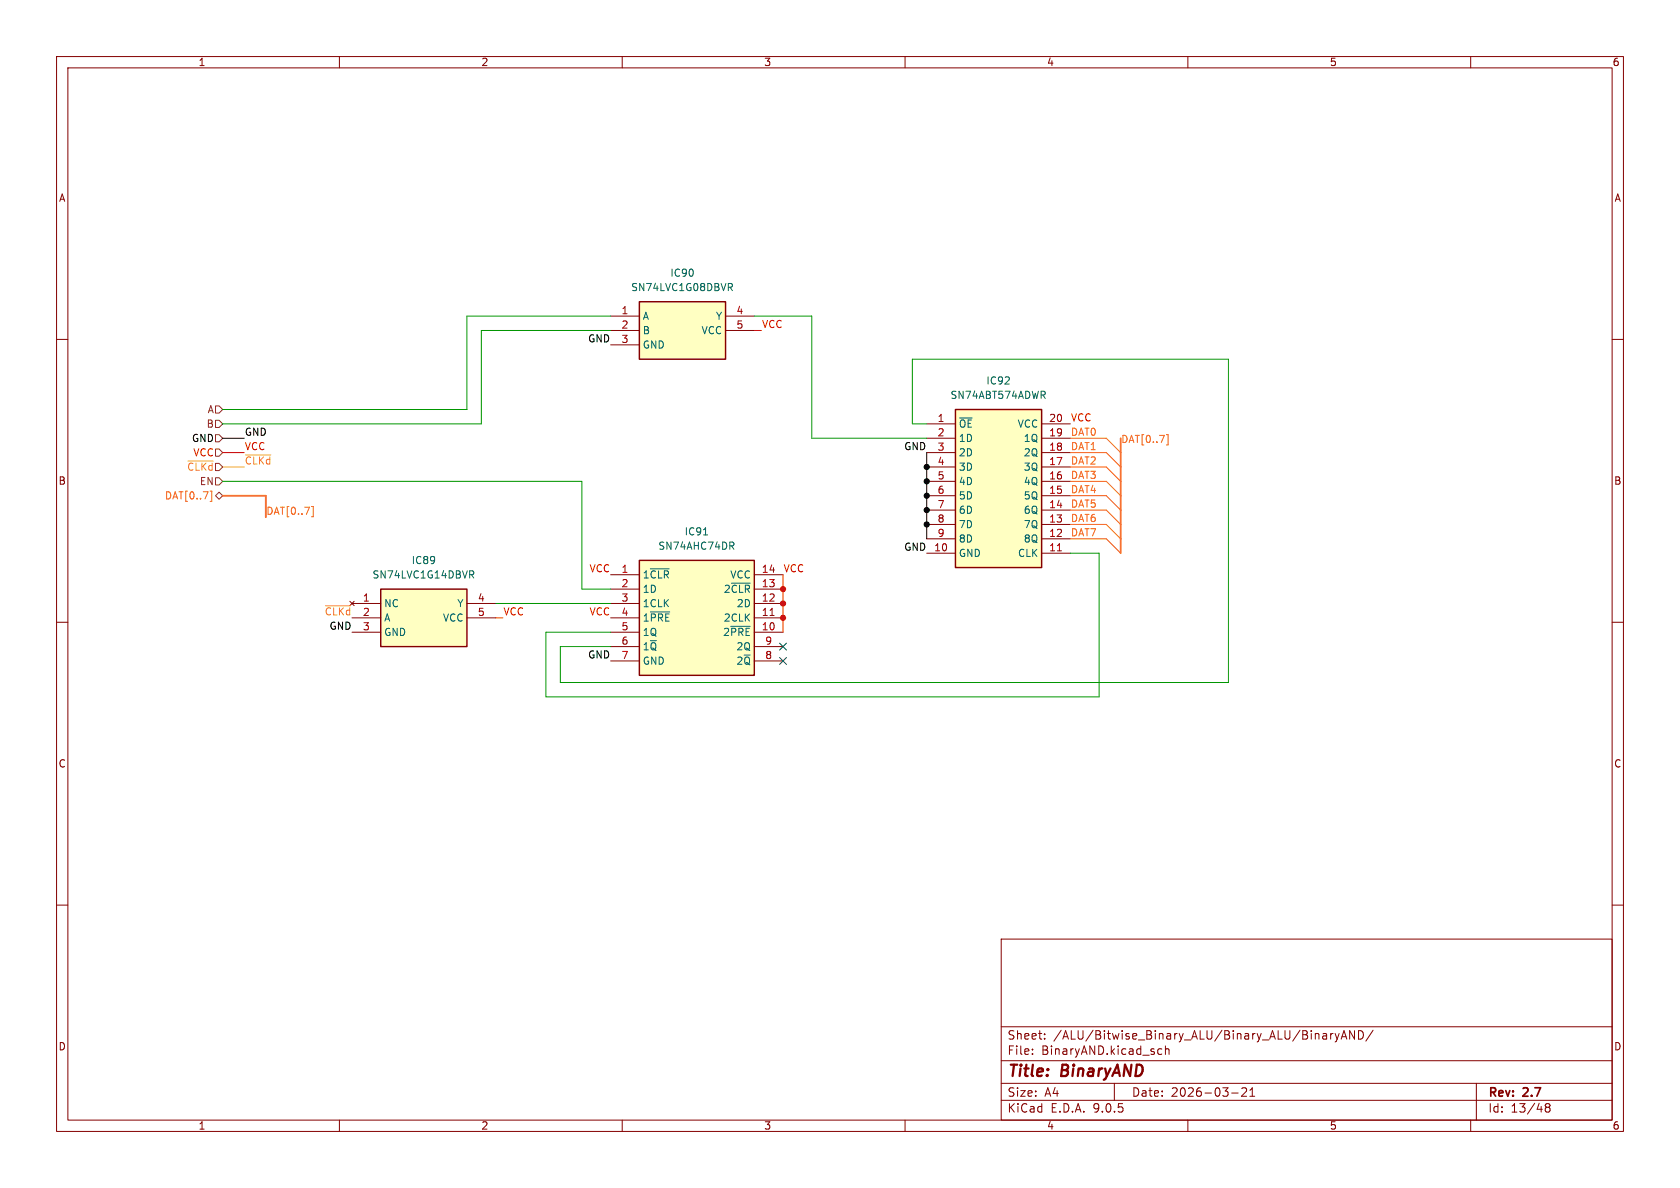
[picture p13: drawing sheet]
<svg xmlns="http://www.w3.org/2000/svg" width="297mm" height="210mm" viewBox="0 0 297 210" stroke-linecap="round" stroke-linejoin="round" font-family="sans-serif">
<defs><g id="words">
<g font-size="2.8" fill="#840000">
<text x="178" y="190.9">Title:</text>
<text x="187.7" y="190.9">BinaryAND</text>
</g>
<g font-size="2.1" fill="#840000">
<text x="178" y="184">Sheet:</text>
<text x="186.2" y="184">/ALU/Bitwise_Binary_ALU/Binary_ALU/BinaryAND/</text>
<text x="178" y="186.7">File:</text>
<text x="184.1" y="186.7">BinaryAND.kicad_sch</text>
<text x="178" y="196.9">KiCad</text>
<text x="178" y="194.1">Size:</text>
<text x="184.7" y="194.1">A4</text>
<text x="185.7" y="196.9">E.D.A.</text>
<text x="193.3" y="196.9">9.0.5</text>
<text x="200" y="194.1">Date:</text>
<text x="207" y="194.1">2026-03-21</text>
<text x="263" y="194.3">Rev:</text>
<text x="263" y="196.9">Id:</text>
<text x="267.1" y="196.9">13/48</text>
<text x="269.4" y="194.3">2.7</text>
</g>
<g font-size="1.8" fill="#840000">
<text x="35" y="11.9">1</text>
<text x="85" y="11.9">2</text>
<text x="135" y="11.9">3</text>
<text x="185" y="11.9">4</text>
<text x="235" y="11.9">5</text>
<text x="285" y="11.9">6</text>
<text x="10.3" y="35.9">A</text>
<text x="285.3" y="35.9">A</text>
<text x="10.3" y="85.9">B</text>
<text x="285.3" y="85.9">B</text>
<text x="10.3" y="135.9">C</text>
<text x="285.3" y="135.9">C</text>
<text x="10.3" y="185.9">D</text>
<text x="285.3" y="185.9">D</text>
<text x="35" y="199.9">1</text>
<text x="85" y="199.9">2</text>
<text x="135" y="199.9">3</text>
<text x="185" y="199.9">4</text>
<text x="235" y="199.9">5</text>
<text x="285" y="199.9">6</text>
</g>
<g font-size="1.8" fill="#006464">
<text x="111.5" y="51.7">SN74LVC1G08DBVR</text>
<text x="118.4" y="49.1">IC90</text>
<text x="113.5" y="56.7">A</text>
<text x="113.5" y="59.3">B</text>
<text x="123.9" y="59.3">VCC</text>
<text x="126.5" y="56.7">Y</text>
<text x="113.5" y="61.8">GND</text>
<text x="167.9" y="70.7">SN74ABT574ADWR</text>
<text x="174.3" y="68.2">IC92</text>
<text x="169.4" y="75.8">~{OE}</text>
<text x="179.8" y="75.8">VCC</text>
<text x="169.4" y="78.3">1D</text>
<text x="169.4" y="80.9">2D</text>
<text x="169.4" y="83.4">3D</text>
<text x="180.9" y="78.3">1Q</text>
<text x="180.9" y="80.9">2Q</text>
<text x="180.9" y="83.4">3Q</text>
<text x="169.4" y="86">4D</text>
<text x="169.4" y="88.5">5D</text>
<text x="180.9" y="86">4Q</text>
<text x="180.9" y="88.5">5Q</text>
<text x="120.9" y="94.8">IC91</text>
<text x="169.4" y="91">6D</text>
<text x="169.4" y="93.6">7D</text>
<text x="180.9" y="91">6Q</text>
<text x="180.9" y="93.6">7Q</text>
<text x="72.7" y="99.9">IC89</text>
<text x="116.3" y="97.4">SN74AHC74DR</text>
<text x="169.4" y="96.1">8D</text>
<text x="169.4" y="98.7">GND</text>
<text x="179.9" y="98.7">CLK</text>
<text x="180.9" y="96.1">8Q</text>
<text x="65.8" y="102.5">SN74LVC1G14DBVR</text>
<text x="67.8" y="107.5">NC</text>
<text x="80.8" y="107.5">Y</text>
<text x="113.5" y="102.5">1~{CLR}</text>
<text x="113.5" y="105">1D</text>
<text x="113.5" y="107.5">1CLK</text>
<text x="127.9" y="105">2~{CLR}</text>
<text x="129" y="102.5">VCC</text>
<text x="130.2" y="107.5">2D</text>
<text x="67.8" y="110.1">A</text>
<text x="67.8" y="112.6">GND</text>
<text x="78.2" y="110.1">VCC</text>
<text x="113.5" y="110.1">1~{PRE}</text>
<text x="113.5" y="112.6">1Q</text>
<text x="127.7" y="112.6">2~{PRE}</text>
<text x="127.9" y="110.1">2CLK</text>
<text x="113.5" y="115.2">1~{Q}</text>
<text x="113.5" y="117.7">GND</text>
<text x="130.1" y="115.2">2Q</text>
<text x="130.1" y="117.7">2~{Q}</text>
</g>
<g font-size="1.8" fill="#a90000">
<text x="109.8" y="55.6">1</text>
<text x="109.8" y="58.2">2</text>
<text x="130.1" y="55.6">4</text>
<text x="130.1" y="58.2">5</text>
<text x="109.8" y="60.7">3</text>
<text x="165.7" y="74.7">1</text>
<text x="165.7" y="77.2">2</text>
<text x="185.4" y="74.7">20</text>
<text x="185.4" y="77.2">19</text>
<text x="165.7" y="79.8">3</text>
<text x="165.7" y="82.3">4</text>
<text x="185.4" y="79.8">18</text>
<text x="185.4" y="82.3">17</text>
<text x="165.7" y="84.8">5</text>
<text x="165.7" y="87.4">6</text>
<text x="165.7" y="89.9">7</text>
<text x="185.4" y="84.8">16</text>
<text x="185.4" y="87.4">15</text>
<text x="185.4" y="89.9">14</text>
<text x="165.7" y="92.5">8</text>
<text x="165.7" y="95">9</text>
<text x="185.4" y="92.5">13</text>
<text x="185.4" y="95">12</text>
<text x="109.8" y="101.3">1</text>
<text x="134.6" y="101.3">14</text>
<text x="165.1" y="97.5">10</text>
<text x="185.4" y="97.5">11</text>
<text x="64.1" y="106.4">1</text>
<text x="84.4" y="106.4">4</text>
<text x="109.8" y="103.9">2</text>
<text x="109.8" y="106.4">3</text>
<text x="134.6" y="103.9">13</text>
<text x="134.6" y="106.4">12</text>
<text x="64.1" y="111.5">3</text>
<text x="84.4" y="109">5</text>
<text x="109.8" y="109">4</text>
<text x="109.8" y="111.5">5</text>
<text x="134.6" y="109">11</text>
<text x="134.6" y="111.5">10</text>
<text x="109.8" y="114">6</text>
<text x="109.8" y="116.6">7</text>
<text x="135.2" y="114">9</text>
<text x="135.2" y="116.6">8</text>
</g>
<g font-size="1.8" fill="#ff0007">
<text x="134.6" y="58.1">VCC</text>
<text x="189.2" y="74.6">VCC</text>
<text x="34.1" y="80.9">VCC</text>
<text x="43.2" y="79.7">VCC</text>
<text x="104.1" y="101.3">VCC</text>
<text x="138.4" y="101.3">VCC</text>
<text x="88.9" y="108.9">VCC</text>
<text x="104.1" y="108.9">VCC</text>
</g>
<g font-size="1.8">
<text x="103.9" y="60.6">GND</text>
<text x="43.2" y="77.1">GND</text>
<text x="33.8" y="78.3">GND</text>
<text x="159.8" y="79.7">GND</text>
<text x="159.8" y="97.4">GND</text>
<text x="58.2" y="111.4">GND</text>
<text x="103.9" y="116.5">GND</text>
</g>
<g font-size="1.8" fill="#725600">
<text x="36.4" y="75.8">B</text>
<text x="36.6" y="73.3">A</text>
<text x="33" y="83.4">~{CLKd}</text>
<text x="35.2" y="86">EN</text>
</g>
<g font-size="1.8" fill="#ff6400">
<text x="189.2" y="77.1">DAT0</text>
<text x="189.2" y="82.2">DAT2</text>
<text x="189.2" y="79.7">DAT1</text>
<text x="198.1" y="78.4">DAT[0..7]</text>
<text x="29.1" y="88.5">DAT[0..7]</text>
<text x="189.2" y="87.3">DAT4</text>
<text x="189.2" y="89.8">DAT5</text>
<text x="189.2" y="84.7">DAT3</text>
<text x="47" y="91.1">DAT[0..7]</text>
<text x="189.2" y="94.9">DAT7</text>
<text x="189.2" y="92.4">DAT6</text>
</g>
<g font-size="1.8" fill="#ffba00">
<text x="43.2" y="82.2">~{CLKd}</text>
<text x="57.3" y="108.9">~{CLKd}2</text>
</g>
</g></defs>
<g fill="none" stroke="#840000" stroke-width=".18">
<path d="M10 10h277v190h-277zM12 12h273v186h-273zM60 10v2M110 10v2M160 10v2M210 10v2M260 10v2M10 60h2M285 60h2M10 110h2M285 110h2M10 160h2"/>
<path d="M177 166h108v32h-108zM285 160h2M60 198v2M110 198v2M160 198v2M177 194.5h108M177 191.5h108M177 187.5h108M177 181.5h108M182.5 186.3v.1M182.5 185.5v.1M184.7 183.6v.1"/>
<path d="M184.7 182.8v.1M197 191.5v3M204.8 186.3h.6M204.8 185.5h.6M206 185.5l.2-.1 .4 .1 .1 .9M206 184.9v1.5M210 198v2M217.7 193.2h1.2M219.5 192.4l.6-.1 .2 .1 .1 .3-.9 1.1h.9M221 193.8h.8M221 192.7l.4-.4v1.5M234.3 182.7l.2 .2v.8"/>
<path d="M234.5 183.6l-.5 .1M234.5 183.1h-.5M235.2 182.7v1M235.7 182.7l-.3 .1-.2 .2M236 182.7l.4 1M236.4 183.7l-.2 .4-.2 .1M236.7 182.7l-.3 1M237.1 183.7l.5-1.5 .5 1.5M237.2 183.3h.8M239.5 182.2v1.5l-.9-1.5v1.5M240.2 182.2a.76 .76 0 0 1 .8 .7 .76 .76 0 0 1-.8 .8zM242.7 182.1l-1.2 2"/>
<path d="M260 198v2M261 191.5v6.5M273.5 195.7l-.3-.2 .3-.4 .4 .1 .1 .2-.3 .3M273.5 195.7l-.3 .3v.5l.3 .1 .4-.1 .1-.2v-.4l-.3-.2M273.5 195.7h.2"/>
</g>
<path d="M67.3 104.1h15.2v10.2h-15.2z" fill="#ffffc2"/>
<path d="M67.3 104.1h15.2v10.2h-15.2z" fill="none" stroke="#840000" stroke-width=".25"/>
<path d="M61.8 106.3l.8 .8M62.2 106.7h5.1M62.2 109.2h5.1M62.2 111.8h5.1M62.6 106.3l-.8 .8M82.5 106.7h5.1M82.5 109.2h5.1" fill="none" stroke="#840000" stroke-width=".18"/>
<path d="M83 100.9h.5l.3 .3-.2 .3-.6 .1M83.3 101.6l.5 .6" fill="none" stroke="#006464" stroke-width=".18"/>
<path d="M168.9 72.4h15.2v27.9h-15.2z" fill="#ffffc2"/>
<path d="M168.9 72.4h15.2v27.9h-15.2z" fill="none" stroke="#840000" stroke-width=".25"/>
<g fill="none" stroke="#840000" stroke-width=".18">
<path d="M163.8 74.9h5.1M163.8 77.5h5.1M184.1 74.9h5.1M184.1 77.5h5.1M163.8 80h5.1M163.8 82.6h5.1M163.8 85.1h5.1M163.8 87.6h5.1M163.8 90.2h5.1M163.8 92.7h5.1M163.8 95.3h5.1M163.8 97.8h5.1"/>
<path d="M184.1 80h5.1M184.1 82.6h5.1M184.1 85.1h5.1M184.1 87.6h5.1M184.1 90.2h5.1M184.1 92.7h5.1M184.1 95.3h5.1M184.1 97.8h5.1"/>
</g>
<path d="M186.9 97.4h.8" fill="none" stroke="#a90000" stroke-width=".18"/>
<path d="M184.4 69.8l.4 .6M184.7 69.2l.1 .2-.1 .4" fill="none" stroke="#006464" stroke-width=".18"/>
<path d="M113 53.3h15.3v10.2h-15.3z" fill="#ffffc2"/>
<path d="M113 53.3h15.3v10.2h-15.3z" fill="none" stroke="#840000" stroke-width=".25"/>
<path d="M107.9 55.9h5.1M107.9 58.4h5.1M128.3 55.9h5M128.3 58.4h5M107.9 61h5.1" fill="none" stroke="#840000" stroke-width=".18"/>
<path d="M128.8 50.1h.4l.3 .3-.1 .3-.6 .1M129.1 50.8l.4 .6" fill="none" stroke="#006464" stroke-width=".18"/>
<path d="M113 99.1h20.3v20.3h-20.3z" fill="#ffffc2"/>
<path d="M113 99.1h20.3v20.3h-20.3z" fill="none" stroke="#840000" stroke-width=".25"/>
<g fill="none" stroke="#840000" stroke-width=".18">
<path d="M107.9 101.6h5.1M107.9 104.1h5.1M107.9 106.7h5.1M107.9 109.2h5.1M107.9 111.8h5.1M107.9 114.3h5.1M107.9 116.8h5.1M133.3 101.6h5.1M133.3 104.1h5.1M133.3 106.7h5.1M133.3 109.2h5.1M133.3 111.8h5.1"/>
<path d="M133.3 114.3h5.1M133.3 116.8h5.1"/>
</g>
<path d="M124.4 94.6h.7M129.3 96.5l.5 .6M129.5 95.8l.3 .3-.1 .3-.2 .1M115 100.6h3.3M115 108.2h3.4M129.2 110.7h3.4M129.3 103.1h3.3" fill="none" stroke="#006464" stroke-width=".18"/>
<path d="M136.1 108.8h.8" fill="none" stroke="#a90000" stroke-width=".18"/>
<path d="M38.1 74.3h.6l.7 .6-.7 .7h-.6zM38.1 76.8h.6l.7 .7-.7 .6h-.6zM38.1 71.8h.6l.7 .6-.7 .6h-.6zM38.1 79.4h.6l.7 .6-.7 .6h-.6zM38.1 84.5h.6l.7 .6-.7 .6h-.6zM38.1 87.6l.6-.6 .7 .6-.7 .7z" fill="none" stroke="#725600" stroke-width=".18"/>
<path d="M189.2 77.5h6.4l2.5 2.5M206.2 76.8h.3v1.9h-.3M37.1 86.8h.3v1.8h-.3M55.1 89.5h.3v1.9h-.3M189.2 95.3h6.4l2.5 2.5M189.2 92.7h6.4l2.5 2.6M189.2 90.2h6.4l2.5 2.5M189.2 85.1h6.4l2.5 2.5M189.2 87.6h6.4l2.5 2.6M189.2 82.6h6.4l2.5 2.5M189.2 80h6.4l2.5 2.6" fill="none" stroke="#ff6400" stroke-width=".18"/>
<path d="M33.2 81.5h4.5M39.4 82.6h3.8M43.4 80.4h4.5M57.5 107.1h4.5" fill="none" stroke="#ffba00" stroke-width=".18"/>
<path d="M198.1 77.5v20.3M39.4 87.6h7.6v3.8" fill="none" stroke="#ff6400" stroke-width=".3"/>
<path d="M107.9 55.9h-25.4v16.5h-43.1M107.9 58.4h-22.8v16.5h-45.7M133.3 55.9h10.2v21.6h20.3M163.8 74.9h-2.5v-11.4h55.9v57.2h-118.1v-6.4h8.8M39.4 85.1h63.5v19h5M189.2 97.8h5.1v25.4h-97.8v-11.4h11.4M87.6 106.7h20.3" fill="none" stroke="#009600" stroke-width=".18"/>
<path d="M133.3 58.4h1.3M39.4 80h3.8M87.6 109.2h1.3M138.4 101.6v10.2" fill="none" stroke="#ff0007" stroke-width=".18"/>
<path d="M39.4 77.5h3.8M163.8 80v15.3" fill="none" stroke="#000" stroke-width=".18"/>
<path d="M137.8 113.7l1.2 1.2M137.8 116.2l1.2 1.2M139 113.7l-1.2 1.2M139 116.2l-1.2 1.2" fill="none" stroke="#000084" stroke-width=".18"/>
<g fill="#ff0007" stroke="#ff0007" stroke-width=".18">
<circle cx="138.4" cy="109.2" r=".46"/>
<circle cx="138.4" cy="106.7" r=".46"/>
<circle cx="138.4" cy="104.1" r=".46"/>
</g>
<g fill="#000" stroke="#000" stroke-width=".18">
<circle cx="163.8" cy="82.6" r=".46"/>
<circle cx="163.8" cy="85.1" r=".46"/>
<circle cx="163.8" cy="92.7" r=".46"/>
<circle cx="163.8" cy="90.2" r=".46"/>
<circle cx="163.8" cy="87.6" r=".46"/>
</g>
<use href="#words"/>
</svg>
